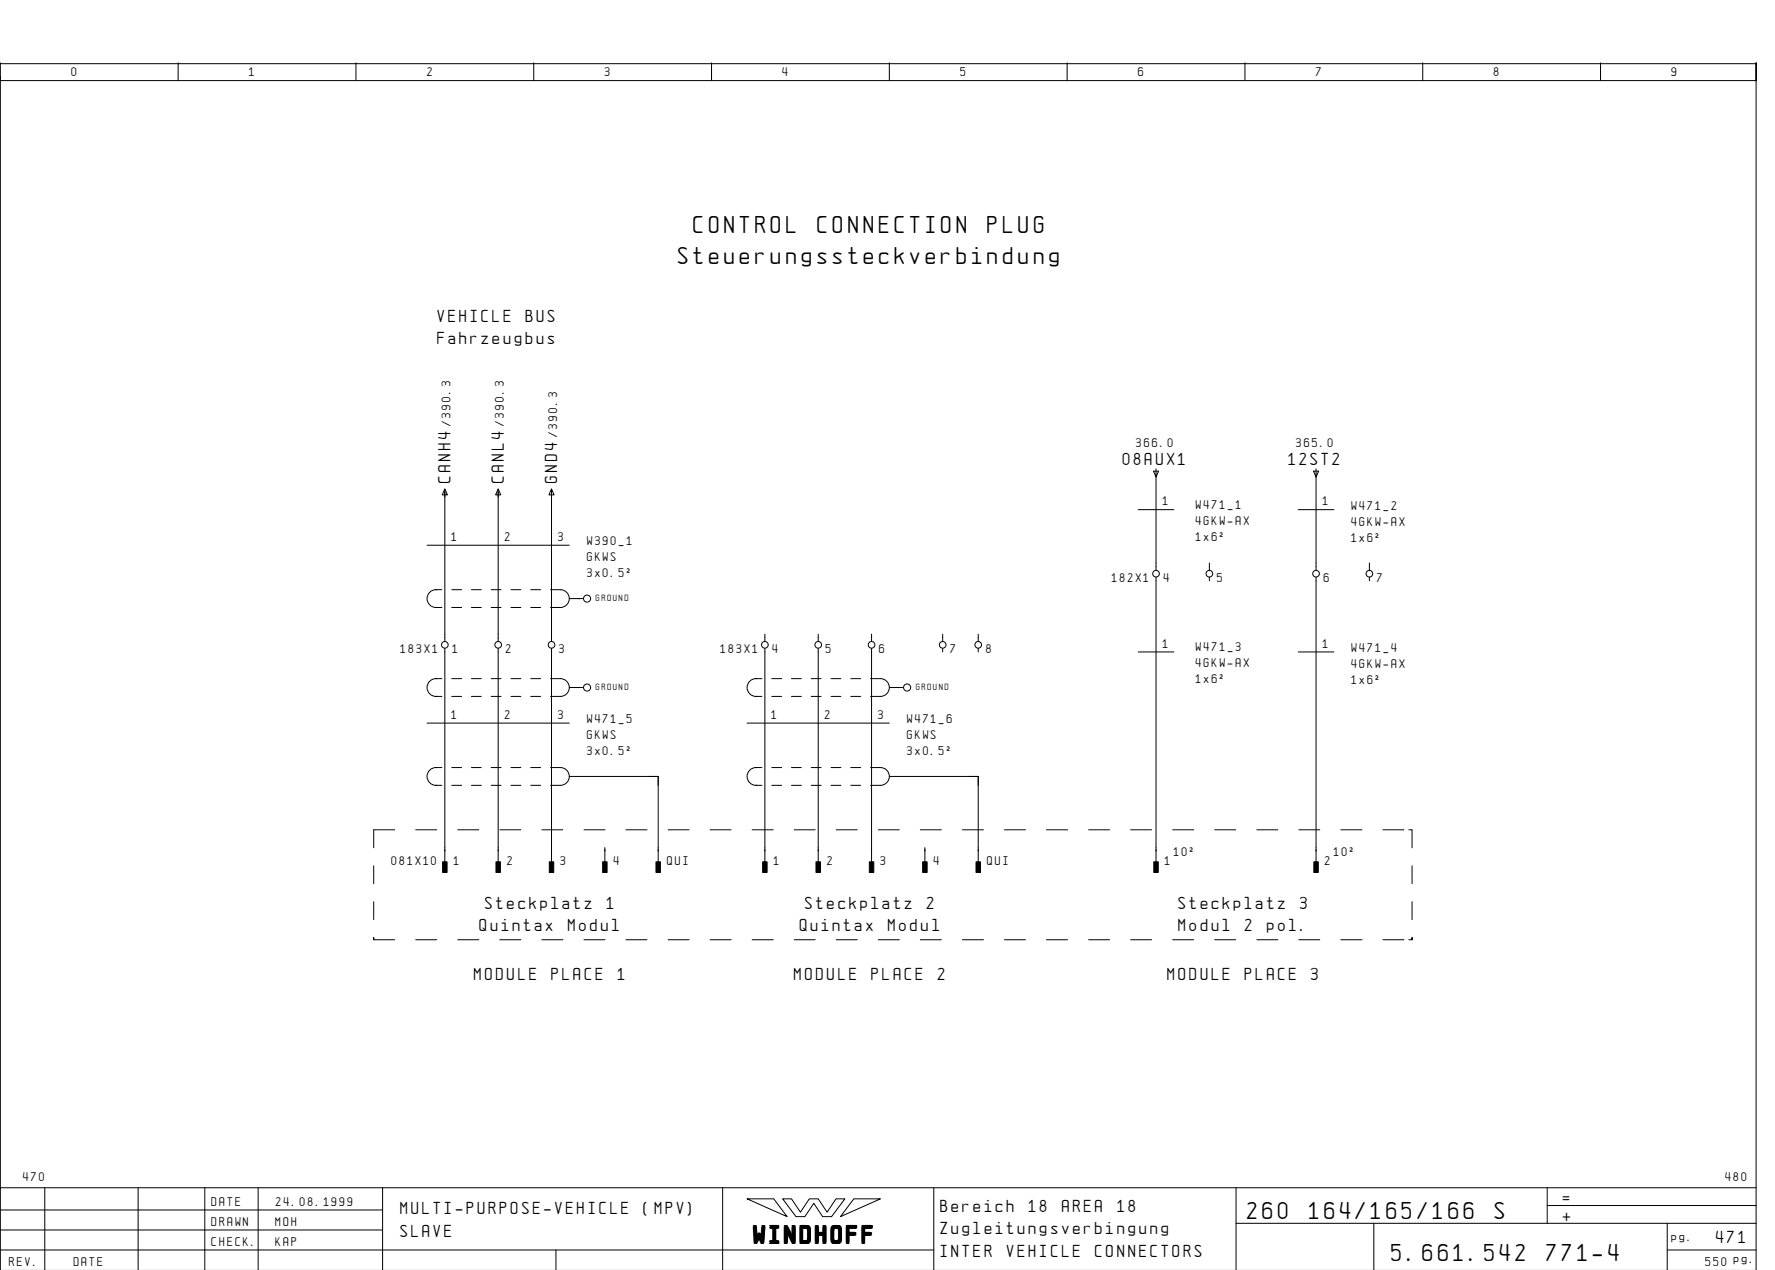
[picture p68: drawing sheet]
<svg xmlns="http://www.w3.org/2000/svg" width="399mm" height="286mm" viewBox="0 0 399 286" stroke-linecap="round" stroke-linejoin="round" font-family="sans-serif">
<defs><g id="words">
<g font-size="4.4">
<text x="156" y="52.4">CONTROL</text>
<text x="183.9" y="52.4">CONNECTION</text>
<text x="222.2" y="52.4">PLUG</text>
<text x="152.5" y="59.4">Steuerungssteckverbindung</text>
<text x="280.6" y="274.1">260</text>
<text x="294.5" y="274.1">164/165/166</text>
<text x="336.3" y="274.1">S</text>
<text x="169.5" y="279.3">WINDHOFF</text>
<text x="313.1" y="283.6">5.661.542</text>
<text x="347.9" y="283.6">771-4</text>
</g>
<g font-size="3.1">
<text x="98.4" y="72.4">VEHICLE</text>
<text x="98.4" y="77.4">Fahrzeugbus</text>
<text x="118.3" y="72.4">BUS</text>
<text x="252.6" y="104.6">08AUX1</text>
<text x="289.9" y="104.6">12ST2</text>
<text x="101.3" y="108.6" transform="rotate(-90 101.3 108.6)">CANH4</text>
<text x="113.3" y="108.6" transform="rotate(-90 113.3 108.6)">CANL4</text>
<text x="125.3" y="108.6" transform="rotate(-90 125.3 108.6)">GND4</text>
<text x="107.9" y="209.4">Quintax</text>
<text x="109.2" y="204.4">Steckplatz</text>
<text x="127.8" y="209.4">Modul</text>
<text x="136.5" y="204.4">1</text>
<text x="179.9" y="209.4">Quintax</text>
<text x="181.2" y="204.4">Steckplatz</text>
<text x="199.8" y="209.4">Modul</text>
<text x="208.5" y="204.4">2</text>
<text x="265.2" y="204.4">Steckplatz</text>
<text x="265.2" y="209.4">Modul</text>
<text x="280.1" y="209.4">2</text>
<text x="285.1" y="209.4">pol.</text>
<text x="292.5" y="204.4">3</text>
<text x="106.7" y="220.4">MODULE</text>
<text x="124.1" y="220.4">PLACE</text>
<text x="139" y="220.4">1</text>
<text x="178.7" y="220.4">MODULE</text>
<text x="196.1" y="220.4">PLACE</text>
<text x="211" y="220.4">2</text>
<text x="262.7" y="220.4">MODULE</text>
<text x="280.1" y="220.4">PLACE</text>
<text x="295" y="220.4">3</text>
<text x="90.1" y="273.1">MULTI-PURPOSE-VEHICLE</text>
<text x="144.8" y="273.1">(MPV)</text>
<text x="211.6" y="272.6">Bereich</text>
<text x="231.5" y="272.6">18</text>
<text x="238.9" y="272.6">AREA</text>
<text x="251.4" y="272.6">18</text>
<text x="351.6" y="270.6">=</text>
<text x="351.6" y="274.6">+</text>
<text x="90.1" y="278.1">SLAVE</text>
<text x="211.6" y="277.6">Zugleitungsverbingung</text>
<text x="386.1" y="279.6">471</text>
<text x="211.6" y="282.6">INTER</text>
<text x="226.5" y="282.6">VEHICLE</text>
<text x="246.4" y="282.6">CONNECTORS</text>
</g>
<g font-size="2.3">
<text x="16.1" y="17.1">0</text>
<text x="56.1" y="17.1">1</text>
<text x="96.1" y="17.1">2</text>
<text x="136.1" y="17.1">3</text>
<text x="176.1" y="17.1">4</text>
<text x="216.1" y="17.1">5</text>
<text x="256.1" y="17.1">6</text>
<text x="296.1" y="17.1">7</text>
<text x="336.1" y="17.1">8</text>
<text x="376.1" y="17.1">9</text>
<text x="101.3" y="95.7" transform="rotate(-90 101.3 95.7)">/390.3</text>
<text x="113.3" y="95.7" transform="rotate(-90 113.3 95.7)">/390.3</text>
<text x="125.3" y="98.3" transform="rotate(-90 125.3 98.3)">/390.3</text>
<text x="255.6" y="100.5">366.0</text>
<text x="291.6" y="100.5">365.0</text>
<text x="261.6" y="113.6">1</text>
<text x="297.6" y="113.6">1</text>
<text x="269.1" y="114.4">W471_1</text>
<text x="269.1" y="118">4GKW-AX</text>
<text x="304.1" y="114.6">W471_2</text>
<text x="304.1" y="118.2">4GKW-AX</text>
<text x="101.6" y="121.6">1</text>
<text x="113.6" y="121.6">2</text>
<text x="125.6" y="121.6">3</text>
<text x="132.1" y="122.6">W390_1</text>
<text x="269.1" y="121.6">1x6˝</text>
<text x="304.1" y="121.8">1x6˝</text>
<text x="132.1" y="126.2">GKWS</text>
<text x="132.1" y="129.8">3x0.5˝</text>
<text x="250.1" y="130.9">182X1</text>
<text x="261.8" y="130.9">4</text>
<text x="273.8" y="130.9">5</text>
<text x="297.8" y="130.9">6</text>
<text x="309.8" y="130.9">7</text>
<text x="90.1" y="146.9">183X1</text>
<text x="101.8" y="146.9">1</text>
<text x="113.8" y="146.9">2</text>
<text x="125.8" y="146.9">3</text>
<text x="162.1" y="146.9">183X1</text>
<text x="173.8" y="146.9">4</text>
<text x="185.8" y="146.9">5</text>
<text x="197.8" y="146.9">6</text>
<text x="213.8" y="146.9">7</text>
<text x="221.8" y="146.9">8</text>
<text x="261.6" y="145.6">1</text>
<text x="269.1" y="146.4">W471_3</text>
<text x="269.1" y="150">4GKW-AX</text>
<text x="297.6" y="145.6">1</text>
<text x="304.1" y="146.6">W471_4</text>
<text x="269.1" y="153.6">1x6˝</text>
<text x="304.1" y="150.2">4GKW-AX</text>
<text x="304.1" y="153.8">1x6˝</text>
<text x="101.6" y="161.6">1</text>
<text x="113.6" y="161.6">2</text>
<text x="125.6" y="161.6">3</text>
<text x="173.6" y="161.6">1</text>
<text x="185.6" y="161.6">2</text>
<text x="197.6" y="161.6">3</text>
<text x="132.1" y="162.6">W471_5</text>
<text x="132.1" y="166.2">GKWS</text>
<text x="204.1" y="162.6">W471_6</text>
<text x="204.1" y="166.2">GKWS</text>
<text x="132.1" y="169.8">3x0.5˝</text>
<text x="204.1" y="169.8">3x0.5˝</text>
<text x="88.1" y="194.5">081X10</text>
<text x="102.1" y="194.5">1</text>
<text x="114.1" y="194.5">2</text>
<text x="126.1" y="194.5">3</text>
<text x="138.1" y="194.5">4</text>
<text x="150.1" y="194.5">QUI</text>
<text x="174.1" y="194.5">1</text>
<text x="186.1" y="194.5">2</text>
<text x="198.1" y="194.5">3</text>
<text x="210.1" y="194.5">4</text>
<text x="222.1" y="194.5">QUI</text>
<text x="262.1" y="194.5">1</text>
<text x="264.1" y="192.4">10˝</text>
<text x="298.1" y="194.5">2</text>
<text x="300.1" y="192.4">10˝</text>
<text x="5.2" y="265.6">470</text>
<text x="388.2" y="265.6">480</text>
<text x="47.6" y="271.1">DATE</text>
<text x="47.6" y="275.6">DRAWN</text>
<text x="62" y="275.6">MOH</text>
<text x="62.1" y="271.1">24.08.1999</text>
<text x="47.6" y="280.1">CHECK.</text>
<text x="62" y="280.1">KAP</text>
<text x="376.1" y="279.1">pg.</text>
<text x="2.1" y="284.6">REV.</text>
<text x="16.6" y="284.6">DATE</text>
<text x="383.7" y="284.6">550 pg.</text>
</g>
<g font-size="1.6">
<text x="134.1" y="135.3">GROUND</text>
<text x="134.1" y="155.3">GROUND</text>
<text x="206.1" y="155.3">GROUND</text>
</g>
</g></defs>
<g fill="none" stroke="#000" stroke-width=".22">
<path d="M.1 14.1v4h395v-4v271.6M.1 17.1v250M.1 14.3h395M40.1 14.1v4M80.1 14.1v4M120.1 14.1v4M160.1 14.1v4M200.1 14.1v4M240.1 14.1v4M280.1 14.1v4M320.1 14.1v4M360.1 14.1v4"/>
<path d="M100.1 110v34.2M100.1 109.9l.6 1.4h-1.2zM112.1 109.9l.6 1.4h-1.2zM112.1 110v34.2M124.1 109.9l.6 1.4h-1.2zM124.1 110v34.2M256.1 114.6h8M259.5 105.9h1.2l-.6 1.4zM260.1 105.5v22.7M292.1 114.6h8M295.5 105.9h1.2l-.6 1.4zM296.1 105.5v22.7"/>
<path d="M96.1 122.6h32M98.1 132.6a2 2 0 0 0-2 2 2 2 0 0 0 2 2M98.2 136.6h-.1h1.3M98.2 132.6h-.1h1.3M101.6 136.6h2.3M101.6 132.6h2.3M106 136.6h2.3M106 132.6h2.3M110.5 136.6h2.2M110.5 132.6h2.2M114.9 136.6h2.3M114.9 132.6h2.3"/>
<path d="M119.4 136.6h2.2M119.4 132.6h2.2M123.9 132.6h2.2a2 2 0 0 1 2 2 2 2 0 0 1-2 2h-2.2M128.1 134.6h3M130.1 134.6h.1M260.1 129.8v64.4M272.1 126.6v1.6M272.1 129.8v.8M296.1 129.8v64.4M308.1 126.6v1.6M308.1 129.8v.8M98.1 152.6a2 2 0 0 0-2 2 2 2 0 0 0 2 2"/>
<path d="M98.2 156.6h-.1h1.3M98.2 152.6h-.1h1.3M100.1 145.8v48.4M101.6 156.6h2.3M101.6 152.6h2.3M106 156.6h2.3M106 152.6h2.3M110.5 156.6h2.2M110.5 152.6h2.2M112.1 145.8v48.4M114.9 156.6h2.3M114.9 152.6h2.3"/>
<path d="M119.4 156.6h2.2M119.4 152.6h2.2M123.9 152.6h2.2a2 2 0 0 1 2 2 2 2 0 0 1-2 2h-2.2M124.1 145.8v48.4M128.1 154.6h3M130.1 154.6h.1M170.1 152.6a2 2 0 0 0-2 2 2 2 0 0 0 2 2M170.2 156.6h-.1h1.3M170.2 152.6h-.1h1.3M172.1 145.8v48.4M172.1 142.6v1.6M173.6 156.6h2.3"/>
<path d="M173.6 152.6h2.3M178.1 156.6h2.2M178.1 152.6h2.2M182.5 156.6h2.2M182.5 152.6h2.2M184.1 145.8v48.4M184.1 142.6v1.6M187 156.6h2.2M187 152.6h2.2M191.4 156.6h2.2M191.4 152.6h2.2M195.8 152.6h2.3a2 2 0 0 1 2 2 2 2 0 0 1-2 2h-2.3"/>
<path d="M196.1 145.8v48.4M196.1 142.6v1.6M200.1 154.6h3M202.1 154.6h.1M212.1 142.6v1.6M212.1 145.8v.8M220.1 142.6v1.6M220.1 145.8v.8M256.1 146.6h8M292.1 146.6h8M96.1 162.6h32M98.1 172.6a2 2 0 0 0-2 2 2 2 0 0 0 2 2"/>
<path d="M98.2 176.6h-.1h1.3M98.2 172.6h-.1h1.3M101.6 176.6h2.3M101.6 172.6h2.3M106 176.6h2.3M106 172.6h2.3M110.5 176.6h2.2M110.5 172.6h2.2M114.9 176.6h2.3M114.9 172.6h2.3M119.4 176.6h2.2M119.4 172.6h2.2"/>
<path d="M123.9 172.6h2.2a2 2 0 0 1 2 2 2 2 0 0 1-2 2h-2.2M128.1 174.6h20v19.6M146.1 174.6h2v2M168.1 162.6h32M170.1 172.6a2 2 0 0 0-2 2 2 2 0 0 0 2 2M170.2 176.6h-.1h1.3M170.2 172.6h-.1h1.3M173.6 176.6h2.3M173.6 172.6h2.3M178.1 176.6h2.2M178.1 172.6h2.2M182.5 176.6h2.2"/>
<path d="M182.5 172.6h2.2M187 176.6h2.2M187 172.6h2.2M191.4 176.6h2.2M191.4 172.6h2.2M195.8 172.6h2.3a2 2 0 0 1 2 2 2 2 0 0 1-2 2h-2.3M200.1 174.6h20v19.6M218.1 174.6h2v2M84.1 194.7v4M88.8 186.6h-4.7v4.1M93.5 186.6h4.8M103 186.6h4.7"/>
<path d="M112.5 186.6h4.7M121.9 186.6h4.7M131.4 186.6h4.7M136.1 190.6v3.6M140.8 186.6h4.8M150.3 186.6h4.7M159.8 186.6h4.7M169.2 186.6h4.8M178.7 186.6h4.7M188.1 186.6h4.7M197.6 186.6h4.7M207 186.6h4.8"/>
<path d="M208.1 190.6v3.6M216.5 186.6h4.7M226 186.6h4.7M235.4 186.6h4.8M244.9 186.6h4.7M254.3 186.6h4.8M263.8 186.6h4.7M273.3 186.6h4.7M282.7 186.6h4.8M292.2 186.6h4.7M301.7 186.6h4.7M311.1 186.6h4.8"/>
<path d="M317 186.6h.7v4.1M317.7 194.7v4M84.1 210.8v.5v-.4M84.1 202.8v4M84.1 211.4h4.7M93.5 211.4h4.8M103 211.4h4.7M112.5 211.4h4.7M121.9 211.4h4.7M131.4 211.4h4.7M140.8 211.4h4.8M150.3 211.4h4.7"/>
<path d="M159.8 211.4h4.7M169.2 211.4h4.8M178.7 211.4h4.7M188.1 211.4h4.7M197.6 211.4h4.7M207 211.4h4.8M216.5 211.4h4.7M226 211.4h4.7M235.4 211.4h4.8M244.9 211.4h4.7M254.3 211.4h4.8M263.8 211.4h4.7"/>
<path d="M273.3 211.4h4.7M282.7 211.4h4.8M292.2 211.4h4.7M301.7 211.4h4.7M311.1 211.4h4.8M317 211.4h.7M317.7 202.8v4M317.7 210.8v.5v-.4M10.1 267.1v18.5M31.1 267.1v18.5M46.1 267.1v18.6M58.1 267.1v18.6"/>
<path d="M86.1 272.1h-86M86.1 276.6h-86M86.1 267.1v18.6M162.6 267.1v18.6M168.1 269.6h6l3 4zM176.1 269.6h2l2 3 2-3h2l2 3 2-3h2l-3 4h-2l-2-3-2 3h-2zM192.1 269.6h6l-9 4zM210.1 267.1v18.6M278.1 275.1h117M278.1 267.1v18.6M309.1 275.1v10.6M348.1 271.1h47"/>
<path d="M348.1 267.1v8M375.1 275.1v10.6M395.1 267.1h-395v18.6M125.1 281.1v4.6M210.1 281.1h-210M375.1 281.1h20"/>
<circle cx="132.1" cy="134.6" r=".8"/>
<circle cx="260.1" cy="129" r=".75"/>
<circle cx="272.1" cy="129" r=".75"/>
<circle cx="296.1" cy="129" r=".75"/>
<circle cx="308.1" cy="129" r=".75"/>
<circle cx="100.1" cy="145" r=".75"/>
<circle cx="112.1" cy="145" r=".75"/>
<circle cx="124.1" cy="145" r=".75"/>
<circle cx="132.1" cy="154.6" r=".8"/>
<circle cx="172.1" cy="145" r=".75"/>
<circle cx="184.1" cy="145" r=".75"/>
<circle cx="196.1" cy="145" r=".75"/>
<circle cx="204.1" cy="154.6" r=".8"/>
<circle cx="212.1" cy="145" r=".75"/>
<circle cx="220.1" cy="145" r=".75"/>
</g>
<path d="M99.6 193.8h1v2.4h-1zM111.6 193.8h1v2.4h-1zM123.6 193.8h1v2.4h-1zM135.6 193.8h1v2.4h-1zM147.6 193.8h1v2.4h-1zM171.6 193.8h1v2.4h-1zM183.6 193.8h1v2.4h-1zM195.6 193.8h1v2.4h-1zM207.6 193.8h1v2.4h-1zM219.6 193.8h1v2.4h-1zM259.6 193.8h1v2.4h-1zM295.6 193.8h1v2.4h-1z" fill="#000" stroke="#000" stroke-width=".22"/>
<use href="#words"/>
</svg>
